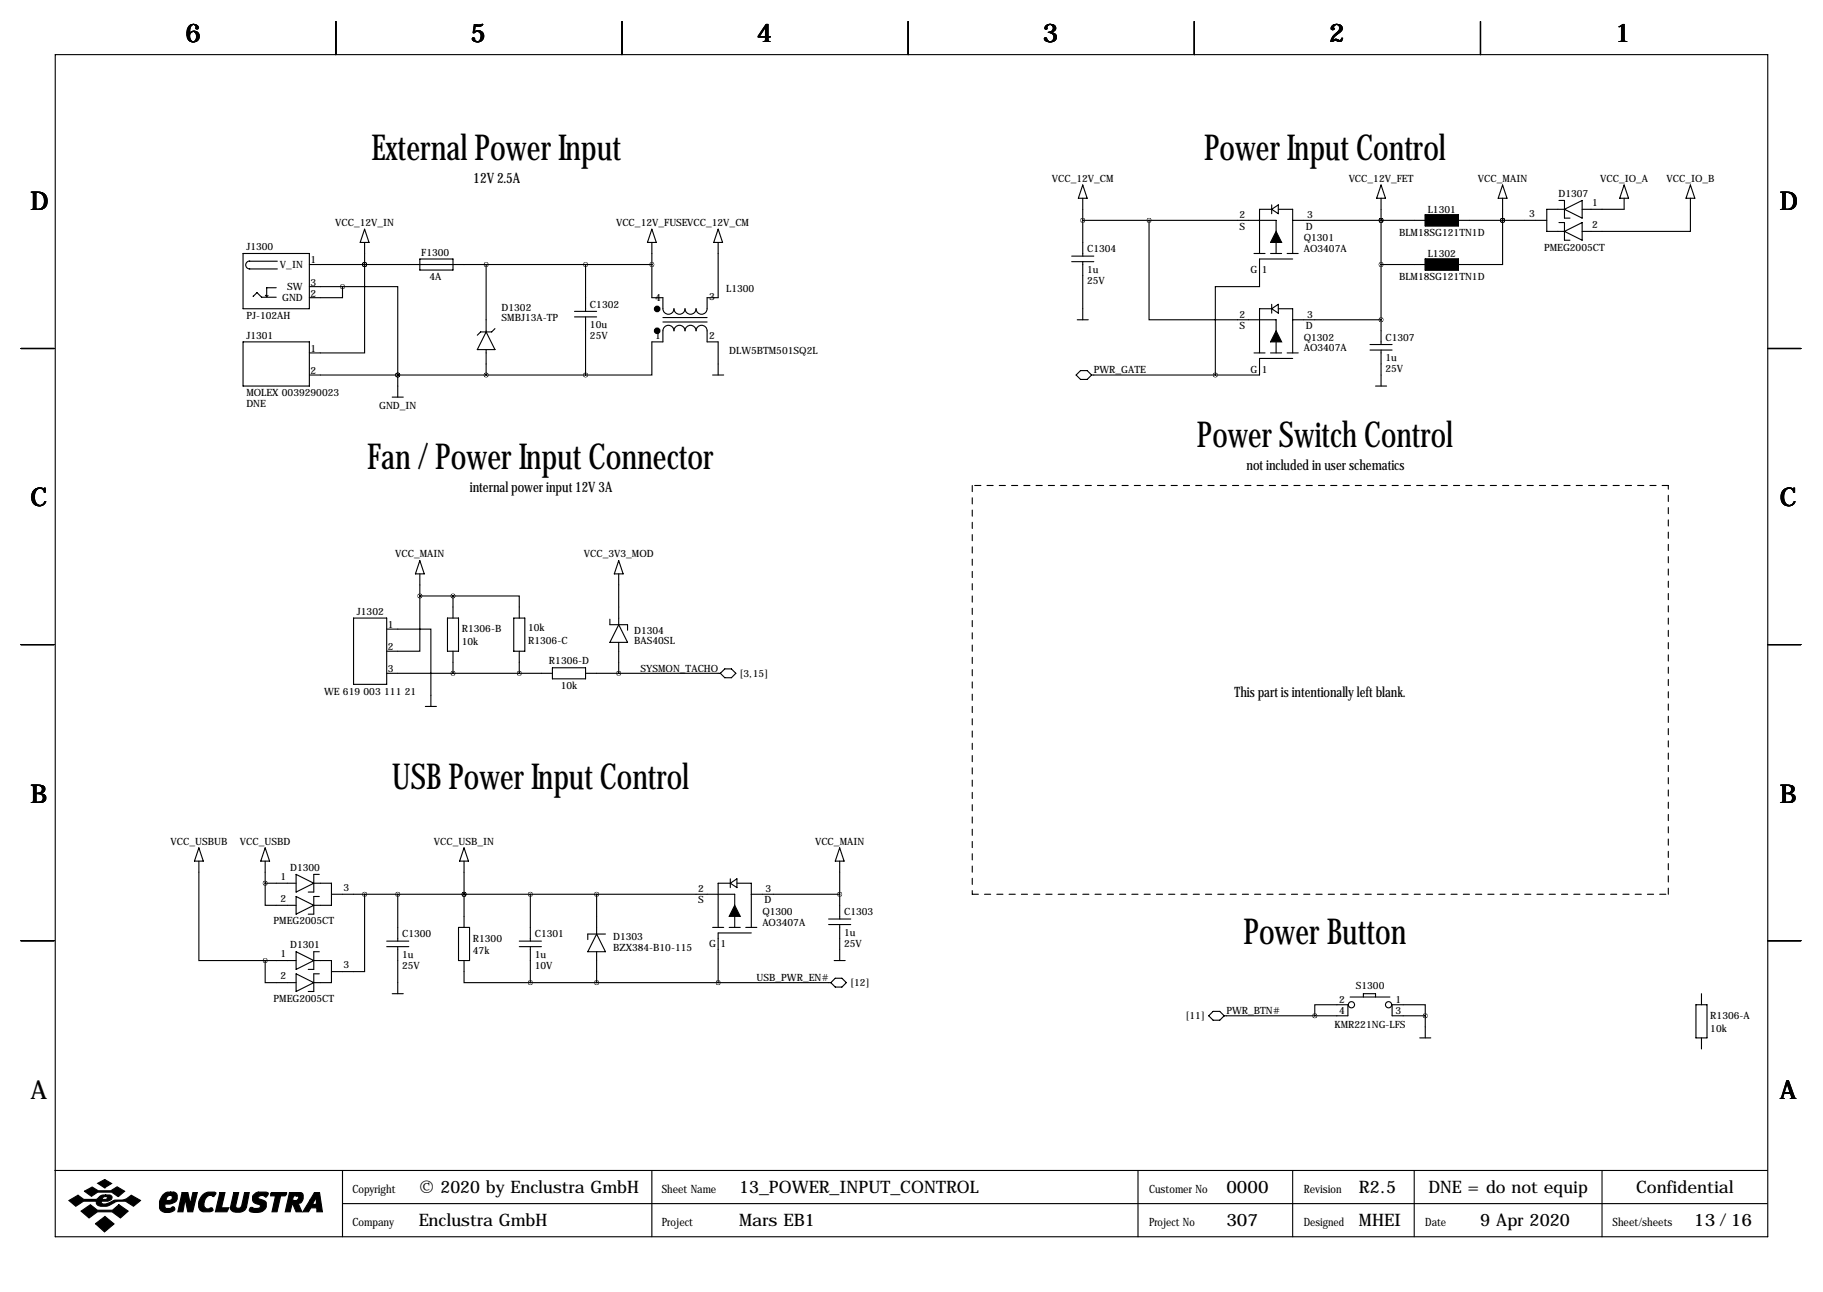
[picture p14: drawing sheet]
<svg xmlns="http://www.w3.org/2000/svg" width="419mm" height="297mm" viewBox="0 0 419 297" stroke-linecap="round" stroke-linejoin="round" font-family="sans-serif">
<defs><g id="words">
<g font-size="8.2">
<text x="85.4" y="36.7">External Power Input</text>
<text x="276.8" y="36.7">Power Input Control</text>
<text x="84.4" y="107.8">Fan / Power Input Connector</text>
<text x="275.2" y="102.7">Power Switch Control</text>
<text x="90.1" y="181.5">USB Power Input Control</text>
<text x="285.9" y="217">Power Button</text>
</g>
<g font-size="5.9">
<text x="42.7" y="9.8">6</text>
<text x="108.2" y="9.8">5</text>
<text x="174" y="9.8">4</text>
<text x="239.8" y="9.8">3</text>
<text x="305.6" y="9.8">2</text>
<text x="371.3" y="9.8">1</text>
<text x="7" y="48.4">D</text>
<text x="409.2" y="48.4">D</text>
<text x="7" y="116.4">C</text>
<text x="409.2" y="116.4">C</text>
<text x="7" y="184.5">B</text>
<text x="409.2" y="184.5">B</text>
<text x="7" y="252.6">A</text>
<text x="409.2" y="252.6">A</text>
</g>
<g font-size="4">
<text x="96.3" y="274.2">© 2020 by Enclustra GmbH</text>
<text x="169.9" y="274.2">13_POWER_INPUT_CONTROL</text>
<text x="281.9" y="274.2">0000</text>
<text x="312.4" y="274.2">R2.5</text>
<text x="328.4" y="274.2">DNE = do not equip</text>
<text x="376.1" y="274.2">Confidential</text>
<text x="96.3" y="281.8">Enclustra GmbH</text>
<text x="169.9" y="281.8">Mars EB1</text>
<text x="281.9" y="281.8">307</text>
<text x="312.4" y="281.8">MHEI</text>
<text x="340.3" y="281.8">9 Apr 2020</text>
<text x="389.4" y="281.8">13 /16</text>
</g>
<g font-size="3.3">
<text x="108.8" y="42">12V 2.5A</text>
<text x="108" y="113.1">internal power input 12V 3A</text>
<text x="286.6" y="108.1">not included in user schematics</text>
<text x="283.8" y="160.1">This part is intentionally left blank.</text>
</g>
<g font-size="2.6">
<text x="81" y="274.2">Copyright</text>
<text x="152.1" y="274.2">Sheet Name</text>
<text x="264.2" y="274.2">Customer No</text>
<text x="299.7" y="274.2">Revision</text>
<text x="81" y="281.8">Company</text>
<text x="152.1" y="281.8">Project</text>
<text x="264.2" y="281.8">Project No</text>
<text x="299.7" y="281.8">Designed</text>
<text x="327.7" y="281.8">Date</text>
<text x="370.7" y="281.8">Sheet/sheets</text>
</g>
<g font-size="2.3">
<text x="241.8" y="41.8">VCC_12V_CM</text>
<text x="310.1" y="41.8">VCC_12V_FET</text>
<text x="339.8" y="41.8">VCC_MAIN</text>
<text x="367.9" y="41.8">VCC_IO_A</text>
<text x="383.1" y="41.8">VCC_IO_B</text>
<text x="358.3" y="45.3">D1307</text>
<text x="366" y="47.4">1</text>
<text x="77" y="51.9">VCC_12V_IN</text>
<text x="141.6" y="51.9">VCC_12V_FUSEVCC_12V_CM</text>
<text x="285" y="50.2">2</text>
<text x="285" y="52.8">S</text>
<text x="300.2" y="52.8">D</text>
<text x="300.5" y="50.2">3</text>
<text x="328.2" y="48.9">L1301</text>
<text x="351.5" y="49.9">3</text>
<text x="366" y="52.4">2</text>
<text x="56.6" y="57.5">J1300</text>
<text x="96.9" y="58.8">F1300</text>
<text x="249.9" y="58">C1304</text>
<text x="299.7" y="55.5">Q1301</text>
<text x="299.7" y="57.9">AO3407A</text>
<text x="321.7" y="54.3">BLM18SG121TN1D</text>
<text x="328.2" y="59">L1302</text>
<text x="355" y="57.6">PMEG2005CT</text>
<text x="64.4" y="61.6">V_IN</text>
<text x="71.4" y="60.6">1</text>
<text x="71.4" y="65.6">3</text>
<text x="98.7" y="64.5">4A</text>
<text x="249.9" y="62.7">1u</text>
<text x="249.9" y="65.2">25V</text>
<text x="287.5" y="62.9">G</text>
<text x="290.1" y="62.9">1</text>
<text x="321.7" y="64.5">BLM18SG121TN1D</text>
<text x="64.9" y="69.2">GND</text>
<text x="66" y="66.7">SW</text>
<text x="71.4" y="68.2">2</text>
<text x="115.3" y="71.5">D1302</text>
<text x="135.6" y="70.7">C1302</text>
<text x="150.6" y="69.3">4</text>
<text x="163.1" y="69">3</text>
<text x="167" y="67.2">L1300</text>
<text x="56.6" y="73.4">PJ-102AH</text>
<text x="56.6" y="77.8">J1301</text>
<text x="115.3" y="73.9">SMBJ13A-TP</text>
<text x="135.6" y="75.4">10u</text>
<text x="135.6" y="77.9">25V</text>
<text x="150.6" y="77.8">1</text>
<text x="163.1" y="77.8">2</text>
<text x="285" y="73">2</text>
<text x="285" y="75.6">S</text>
<text x="300.2" y="75.6">D</text>
<text x="300.5" y="73">3</text>
<text x="71.4" y="80.9">1</text>
<text x="167.7" y="81.5">DLW5BTM501SQ2L</text>
<text x="299.7" y="78.3">Q1302</text>
<text x="299.7" y="80.7">AO3407A</text>
<text x="318.5" y="78.3">C1307</text>
<text x="318.5" y="83">1u</text>
<text x="71.4" y="86">2</text>
<text x="251.5" y="85.8">PWR_GATE</text>
<text x="287.5" y="85.7">G</text>
<text x="290.1" y="85.7">1</text>
<text x="318.5" y="85.5">25V</text>
<text x="56.6" y="91.1">MOLEX 0039290023</text>
<text x="56.6" y="93.7">DNE</text>
<text x="87.2" y="94.1">GND_IN</text>
<text x="90.9" y="128.1">VCC_MAIN</text>
<text x="134.2" y="128.1">VCC_3V3_MOD</text>
<text x="82" y="141.3">J1302</text>
<text x="89.2" y="144.4">1</text>
<text x="89.2" y="149.5">2</text>
<text x="106.2" y="145.4">R1306-B</text>
<text x="106.2" y="148.3">10k</text>
<text x="121.4" y="148">R1306-C</text>
<text x="121.4" y="145.1">10k</text>
<text x="145.8" y="145.7">D1304</text>
<text x="145.8" y="148">BAS40SL</text>
<text x="89.2" y="154.5">3</text>
<text x="126.2" y="152.8">R1306-D</text>
<text x="147.2" y="154.4">SYSMON_TACHO</text>
<text x="170" y="155.6">[3,15]</text>
<text x="74.5" y="159.7">WE 619 003 111 21</text>
<text x="128.9" y="158.4">10k</text>
<text x="39.2" y="194.2">VCC_USBUB</text>
<text x="55.2" y="194.2">VCC_USBD</text>
<text x="99.8" y="194.2">VCC_USB_IN</text>
<text x="187.4" y="194.2">VCC_MAIN</text>
<text x="64.5" y="202.3">1</text>
<text x="66.7" y="200.3">D1300</text>
<text x="64.5" y="207.4">2</text>
<text x="79" y="204.8">3</text>
<text x="160.5" y="205.1">2</text>
<text x="160.5" y="207.7">S</text>
<text x="175.7" y="207.7">D</text>
<text x="176" y="205.1">3</text>
<text x="62.9" y="212.5">PMEG2005CT</text>
<text x="92.5" y="215.5">C1300</text>
<text x="122.9" y="215.5">C1301</text>
<text x="175.3" y="210.4">Q1300</text>
<text x="175.3" y="212.8">AO3407A</text>
<text x="194.1" y="210.4">C1303</text>
<text x="194.1" y="215.1">1u</text>
<text x="64.5" y="220.1">1</text>
<text x="66.7" y="218">D1301</text>
<text x="92.5" y="220.2">1u</text>
<text x="108.7" y="216.5">R1300</text>
<text x="108.7" y="219.4">47k</text>
<text x="122.9" y="220.2">1u</text>
<text x="141" y="216">D1303</text>
<text x="141" y="218.6">BZX384-B10-115</text>
<text x="163" y="217.8">G</text>
<text x="165.6" y="217.8">1</text>
<text x="194.1" y="217.6">25V</text>
<text x="64.5" y="225.2">2</text>
<text x="79" y="222.6">3</text>
<text x="92.5" y="222.7">25V</text>
<text x="122.9" y="222.7">10V</text>
<text x="173.9" y="225.5">USB_PWR_EN#</text>
<text x="195.4" y="226.7">[12]</text>
<text x="311.7" y="227.4">S1300</text>
<text x="62.9" y="230.3">PMEG2005CT</text>
<text x="281.9" y="233.1">PWR_BTN#</text>
<text x="307.8" y="230.5">2</text>
<text x="307.8" y="233">4</text>
<text x="320.8" y="230.5">1</text>
<text x="320.8" y="233">3</text>
<text x="272.5" y="234.3">[11]</text>
<text x="306.8" y="236.4">KMR221NG-LFS</text>
<text x="393.2" y="234.3">R1306-A</text>
<text x="393.2" y="237.2">10k</text>
</g>
</g></defs>
<g fill="none" stroke="#000" stroke-width=".25">
<path d="M12.7 12.6h393.7v271.7h-393.7zM77.2 4.9v7.7M143 4.9v7.7M208.8 4.9v7.7M274.6 4.9v7.7M340.4 4.9v7.7M55.9 58.3h15.2v12.7h-15.2zM83.8 52.7l1 3h-2zM83.8 55.7v5.1M96.5 59.5h7.6v2.6h-7.6zM149.9 55.7v12.7h2.5v2.6a1.27 1.27 0 0 0 1.3 1.2 1.27 1.27 0 0 0 1.2-1.2 1.27 1.27 0 0 0 1.3 1.2 1.27 1.27 0 0 0 1.3-1.2 1.27 1.27 0 0 0 1.3 1.2 1.27 1.27 0 0 0 1.2-1.2 1.27 1.27 0 0 0 1.3 1.2 1.27 1.27 0 0 0 1.3-1.2v-2.6h2.5v-12.7M149.9 52.7l1 3h-2.1z"/>
<path d="M165.1 52.7l1 3h-2zM246.4 58.9h5.1M248.9 50.7h44.5v2.5M248.9 45.6v13.3M248.9 42.5l1 3.1h-2zM264.2 50.7v22.8h29.2v2.6M288.3 58.3h2.5M292.1 58.3h2.5M292.4 48.1h-2.8v10.2M292.4 48.1l1.5-1v2zM292.4 47.1v2M293.4 55.7v2.6"/>
<path d="M293.9 48.1h3.3v10.2M295.9 58.3h2.5M297.2 59.5h-7.6v6.4h-10.2v20.3M297.2 50.7h30.5M317.5 50.7h.1M317.5 45.6v33.6M317.5 42.5l1 3.1h-2zM327.7 49.4h7.6v2.5h-7.6zM327.7 59.5h7.6v2.6h-7.6zM335.3 50.7h20.3M345.4 50.7v10.1h-10.1M345.4 50.7h.1"/>
<path d="M345.4 42.5l1.1 3.1h-2.1zM345.4 45.6v5.1M358.4 51.2h1.3v4h1.2M358.4 46.1h1.3v4.1h1.2M359.7 48.1h-4.1v5.1h4.1M359.7 48.1l4-2v4.1zM359.7 53.2l4-2v4zM373.4 45.6v2.5h-9.7M373.4 42.5l1 3.1h-2zM388.6 45.6v7.6h-24.9M388.6 42.5l1 3.1h-2zM55.9 78.6h15.2v10.2h-15.2z"/>
<path d="M57.4 60a.91 .91 0 0 0-.9 .9 .91 .91 0 0 0 .9 .9h6.4M57.4 60.1h6.4M58.2 68.1l.9-.8 1 1h3.4M58.2 68.1h.1M61 67.9l.3 .3M61.6 67.9l-.3 .3M63.5 66.2h-2.2v2M71.1 60.8h78.8M71.1 65.9h7.6M78.7 65.9v2.5h-7.6M78.7 65.9h12.7v20.3M83.8 60.8h.1"/>
<path d="M83.8 60.8v20.3h-12.7M111.8 60.8v15.5M111.8 76.3l2 4.1h-4.1zM113.8 75.6l-.8 .7h-2.5l-.8 .8M132.1 71.6h5.1M132.1 72.9h5.1M134.6 60.8v10.8M134.6 72.9v13.3M152.4 74h10.2M152.4 73h10.2M246.4 60.2h5.1M247.6 73.5h2.6"/>
<path d="M248.9 60.2v13.3M292.4 71h-2.8v10.1M292.4 71l1.5-1v2zM292.4 70v2M293.4 78.6v2.5M293.9 71h3.3v10.1M297.2 73.5h20.3M315 79.2h5M317.5 60.8h10.2M4.8 80.1h7.6M71.1 86.2h63.5M90.2 91.3h2.5"/>
<path d="M91.4 86.2h.1M91.4 86.2v5.1M111.8 80.4v5.8M134.6 86.2h15.3v-7.6h2.5v-2.5a1.27 1.27 0 0 1 1.3-1.3 1.27 1.27 0 0 1 1.2 1.3 1.27 1.27 0 0 1 1.3-1.3 1.27 1.27 0 0 1 1.3 1.3 1.27 1.27 0 0 1 1.2-1.3 1.27 1.27 0 0 1 1.3 1.3 1.27 1.27 0 0 1 1.3-1.3 1.27 1.27 0 0 1 1.3 1.3v2.5h2.5v7.6M163.8 86.2h2.6M248.4 85.2h1.5l1.1 1-1.1 1h-1.5l-1-1zM288.3 81.1h2.5M292.1 81.1h2.5M295.9 81.1h2.5M297.2 82.4h-7.6v3.8h-38.6M315 80.5h5M316.2 88.8h2.6"/>
<path d="M317.5 80.5v8.3M406.4 80.1h7.6M96.5 137v12.7h-7.6M96.5 131.9v5.1M96.5 128.9l1 3h-2zM96.5 137h7.6M104.1 137h15.3v5.1M104.1 137v5.1M142.2 131.9v11.7M142.2 128.9l1.1 3h-2.1zM4.8 148.2h7.6M81.3 142.1h7.6v15.2h-7.6z"/>
<path d="M88.9 144.6h10.2v17.8M88.9 154.8h38.1M102.9 142.1h2.5v7.6h-2.5zM104.1 149.7v5.1M118.1 142.1h2.5v7.6h-2.5zM119.4 149.7v5.1M127 153.5h7.6v2.6h-7.6zM134.6 154.8h31M140.2 142.4v1.2h4.1v1.3M142.2 147.7v7.1M142.2 143.6l2.1 4.1h-4.1zM165.6 154.8l1-1h1.5l1.1 1-1.1 1h-1.5z"/>
<path d="M406.4 148.2h7.6M97.8 162.4h2.5M45.7 198v22.8h15.3M45.7 194.9l1 3.1h-2zM61 194.9l1 3.1h-2.1zM61 198v5.1M106.7 198v15.2M106.7 194.9l1 3.1h-2zM193 198v13.3M193 194.9l1.1 3.1h-2.1zM4.8 216.3h7.6M61 203.1v5h7.1"/>
<path d="M61 203.1h7.1M68.1 201l4 2.1-4 2zM68.1 206.1l4 2-4 2.1zM68.1 218.8l4 2-4 2.1zM72.1 203.1h4.1v5h-4.1M73.4 206.1h-1.3v4.1h-1.2M73.4 201h-1.3v4.1h-1.2M73.4 218.8h-1.3v4.1h-1.2M76.2 205.6h92.7v2.5M83.8 205.6v17.8h-7.6M88.9 216.4h5.1M88.9 217.6h5.1"/>
<path d="M91.4 205.6v10.8M91.4 217.6v10.9M105.4 213.2h2.5v7.6h-2.5zM106.7 205.6h.1M119.4 216.4h5.1M119.4 217.6h5.1M121.9 205.6v10.8M121.9 217.6v8.3M137.2 214.7l2 4.1h-4.1zM137.2 205.6v9.1M137.2 218.8v7.1M139.2 214.7h-4.1v1.3"/>
<path d="M163.8 213.2h2.6M167.6 213.2h2.6M167.9 203.1h-2.8v10.1M167.9 203.1l1.5-1.1v2.1zM167.9 202v2.1M168.9 210.7v2.5M169.4 203.1h3.3v10.1M171.4 213.2h2.6M172.7 214.5h-7.6v11.4M172.7 205.6h20.3M190.5 211.3h5.1M190.5 212.6h5.1"/>
<path d="M193 212.6v8.2M406.4 216.3h7.6M61 220.8v5.1h7.1M61 220.8h7.1M68.1 223.9l4 2-4 2.1zM72.1 220.8h4.1v5.1h-4.1M73.4 223.9h-1.3v4.1h-1.2M90.2 228.5h2.5M106.7 220.8v5.1h15.2M121.9 225.9h69.1M191 225.9l1-1h1.5l1.1 1-1.1 1h-1.5zM191.8 220.8h2.5"/>
<path d="M277.9 233.5l1-1h1.5l1 1-1 1.1h-1.5zM281.4 233.5h28.5v-2.5h-7.6v2.5M310.4 229.2h9.1M313.4 229.2v-.7h2.8v.7M320 231h7.7v2.5h-7.7zM326.4 238.6h2.5M327.7 233.5v5.1M389.9 231h2.5v7.6h-2.5zM391.2 228.5v2.5M391.2 238.6v2.6M12.6 269.1h393.7M78.7 269.1v15.2"/>
<path d="M78.7 276.7h327.6M149.9 269.1v15.2M261.6 269.1v15.2M297.2 269.1v15.2M325.1 269.1v15.2M368.3 269.1v15.2"/>
<circle cx="310.7" cy="231" r=".71"/>
<circle cx="319.2" cy="231" r=".71"/>
</g>
<g fill="#000" stroke="#000" stroke-width=".25">
<path d="M293.4 53.2l1.2 2.5h-2.5zM327.7 49.4h7.6v2.5h-7.6zM327.7 59.5h7.6v2.6h-7.6zM293.4 76.1l1.2 2.5h-2.5zM168.9 208.1l1.3 2.6h-2.6zM15.8 276l2.1-1.2 1.4 1h2.8l.3-.2a1.77 1.77 0 0 1 1.9-.9v.4l-.6 .2-.2 .5h.9l.3-.6-.4-.1v-.4h.9a.59 .59 0 0 1 .6 .7l-.2 .4-.8 .4h-1.4l-.1 .1 .1 .4a3.2 3.2 0 0 0 2.7-.7l.3-.1a4 4 0 0 0 3.8-1.1l2.1 1.2-1.6 1.3a4 4 0 0 0-5.5-.2 2.66 2.66 0 0 1-2.9-.2l-.1-.7h-3l-1.8 1.1zM19.4 273.9l1.8-1 1.4 .9h2.9l1.4-.9 1.8 1-1.5 1.2-1.5-1h-3.2l-1.5 .9zM22.5 272l1.6-.8 1.6 .9-1.6 1zM18.6 278.4l2.2-1.4 1.6 1.2h3.5l1.4-1.2 2.2 1.4-1.8 1.6-1.9-1.4h-3.4l-1.9 1.4zM37.4 274.7a1.75 1.75 0 0 1 1.8-.6v.7a.82 .82 0 0 0-.8 1.2h.6a.6 .6 0 0 0 .6-.5 .6 .6 0 0 0-.4-.7v-.7h.8l.5 .3a1.61 1.61 0 0 1 0 1.7 1.61 1.61 0 0 1-1.5 .7h-1v.9l.2 .1h.9l.7-.4 .4 .4a1.06 1.06 0 0 1-1.3 1 1.82 1.82 0 0 1-2.2-1.1 3.5 3.5 0 0 1 .7-3zM41.9 274.2h1.3l.5 2.6 .6-2.6h1.1l-1.1 4.4h-1.1l-.6-2.9-.5 2.9h-1.2zM46.7 274.6a2.78 2.78 0 0 1 2.9-.4l-.4 .9a1.32 1.32 0 0 0-2.1 .8l-.2 .8a.98 .98 0 0 0 1.1 1.2 .55 .55 0 0 1 .6-.2 .55 .55 0 0 1 .4 .6l-.7 .3-1.8-.1a1.79 1.79 0 0 1-.8-2.3z"/>
<path d="M50.5 274.2h1.2l-.8 3.5h1.7l-.4 .9h-2.7zM53.7 274.2h1.2l-.7 3.1a.73 .73 0 0 0 .7 .5 .73 .73 0 0 0 .7-.6l.6-3h1.1l-.7 3.4a2.28 2.28 0 0 1-3.6 .4v-.4zM58.3 274.7l.8-.6h2.1l.5 .2v.2l-.6 .7a.96 .96 0 0 0-1-.4 .96 .96 0 0 0-.8 .6l1.7 .8a1.71 1.71 0 0 1-.1 1.8 1.71 1.71 0 0 1-1.7 .8l-1.4-.2a.51 .51 0 0 1-.4-.7 .51 .51 0 0 1 .8-.2l1 .1a.52 .52 0 0 0 .6-.2 .52 .52 0 0 0-.2-.7 1.39 1.39 0 0 1-1.4-.6 1.39 1.39 0 0 1 .1-1.6zM62.2 274.4l.2-.2h3.5l-.1 .4-.3 .3h-1l-.8 3.7h-1.2l.8-3.7h-1.1zM66.5 274.2h1.7v.7h-.7l-.2 1.1h.9l.3-.3a.44 .44 0 0 0 .1-.5 .44 .44 0 0 0-.4-.3v-.7h1l.3 .2 .2 .3v.9a1.03 1.03 0 0 1-1.2 1l.9 2h-1.3l-.8-1.8h-.1l-.5 1.8h-1.1zM72.3 274.2h1.2l.6 4.4h-1.3v-.9h-1.3l-.6 .9h-1.3l1.7-2.7h1l-.4 .8 .2 .2h.4l.2-.2v-1.5l-.4 .7h-1zM21.9 281.3l2.2-1.6 2.1 1.7-2.2 1.8z"/>
</g>
<path d="M223.5 111.6v94M383.5 111.6h-160M223.5 205.6h160M383.5 205.6v-94" fill="none" stroke="#000" stroke-width=".25" stroke-dasharray="1.4 1.4"/>
<g fill="none" stroke="#000" stroke-width=".71">
<circle cx="151.1" cy="76.1" r=".41"/>
<circle cx="151.1" cy="71" r=".41"/>
</g>
<path d="M83.8 60.8a.05 .05 0 0 0 .1 0 .05 .05 0 0 0-.1 0zM134.6 60.8a.05 .05 0 0 0 .1 0 .05 .05 0 0 0-.1 0zM134.6 86.2a.05 .05 0 0 0 .1 0 .05 .05 0 0 0-.1 0zM149.8 60.8a.05 .05 0 0 0 .1 0 .05 .05 0 0 0-.1 0zM106.6 205.6a.05 .05 0 0 0 .1 0 .05 .05 0 0 0-.1 0zM193 205.6a.05 .05 0 0 0 .1 0 .05 .05 0 0 0-.1 0zM106.6 205.6a.05 .05 0 0 0 .1 0 .05 .05 0 0 0-.1 0zM91.4 205.6a.05 .05 0 0 0 .1 0 .05 .05 0 0 0-.1 0zM327.6 233.5a.05 .05 0 0 0 .1 0 .05 .05 0 0 0-.1 0zM111.7 86.2a.05 .05 0 0 0 .1 0 .05 .05 0 0 0-.1 0zM111.7 60.8a.05 .05 0 0 0 .1 0 .05 .05 0 0 0-.1 0zM91.4 86.2a.05 .05 0 0 0 .1 0 .05 .05 0 0 0-.1 0zM104.1 154.8a.05 .05 0 0 0 .1 0 .05 .05 0 0 0-.1 0zM104.1 137a.05 .05 0 0 0 .1 0 .05 .05 0 0 0-.1 0zM119.3 154.8a.05 .05 0 0 0 .1 0 .05 .05 0 0 0-.1 0zM142.2 154.8a.05 .05 0 0 0 .1 0 .05 .05 0 0 0-.1 0zM78.7 65.9a.05 .05 0 0 0 .1 0 .05 .05 0 0 0-.1 0zM83.8 60.8a.05 .05 0 0 0 .1 0 .05 .05 0 0 0-.1 0zM91.4 86.2a.05 .05 0 0 0 .1 0 .05 .05 0 0 0-.1 0zM121.9 205.6a.05 .05 0 0 0 .1 0 .05 .05 0 0 0-.1 0zM121.9 225.9a.05 .05 0 0 0 .1 0 .05 .05 0 0 0-.1 0zM302.2 233.5a.05 .05 0 0 0 .1 0 .05 .05 0 0 0-.1 0zM248.9 50.7a.05 .05 0 0 0 .1 0 .05 .05 0 0 0-.1 0zM137.1 205.6a.05 .05 0 0 0 .1 0 .05 .05 0 0 0-.1 0zM137.1 225.9a.05 .05 0 0 0 .1 0 .05 .05 0 0 0-.1 0zM345.4 50.7a.05 .05 0 0 0 .1 0 .05 .05 0 0 0-.1 0zM264.1 50.7a.05 .05 0 0 0 .1 0 .05 .05 0 0 0-.1 0zM83.8 205.6a.05 .05 0 0 0 .1 0 .05 .05 0 0 0-.1 0zM60.9 220.8a.05 .05 0 0 0 .1 0 .05 .05 0 0 0-.1 0zM60.9 203.1a.05 .05 0 0 0 .1 0 .05 .05 0 0 0-.1 0zM345.4 50.7a.05 .05 0 0 0 .1 0 .05 .05 0 0 0-.1 0zM96.5 137a.05 .05 0 0 0 .1 0 .05 .05 0 0 0-.1 0z" fill="#000" stroke="#000" stroke-width="1"/>
<use href="#words"/>
</svg>
